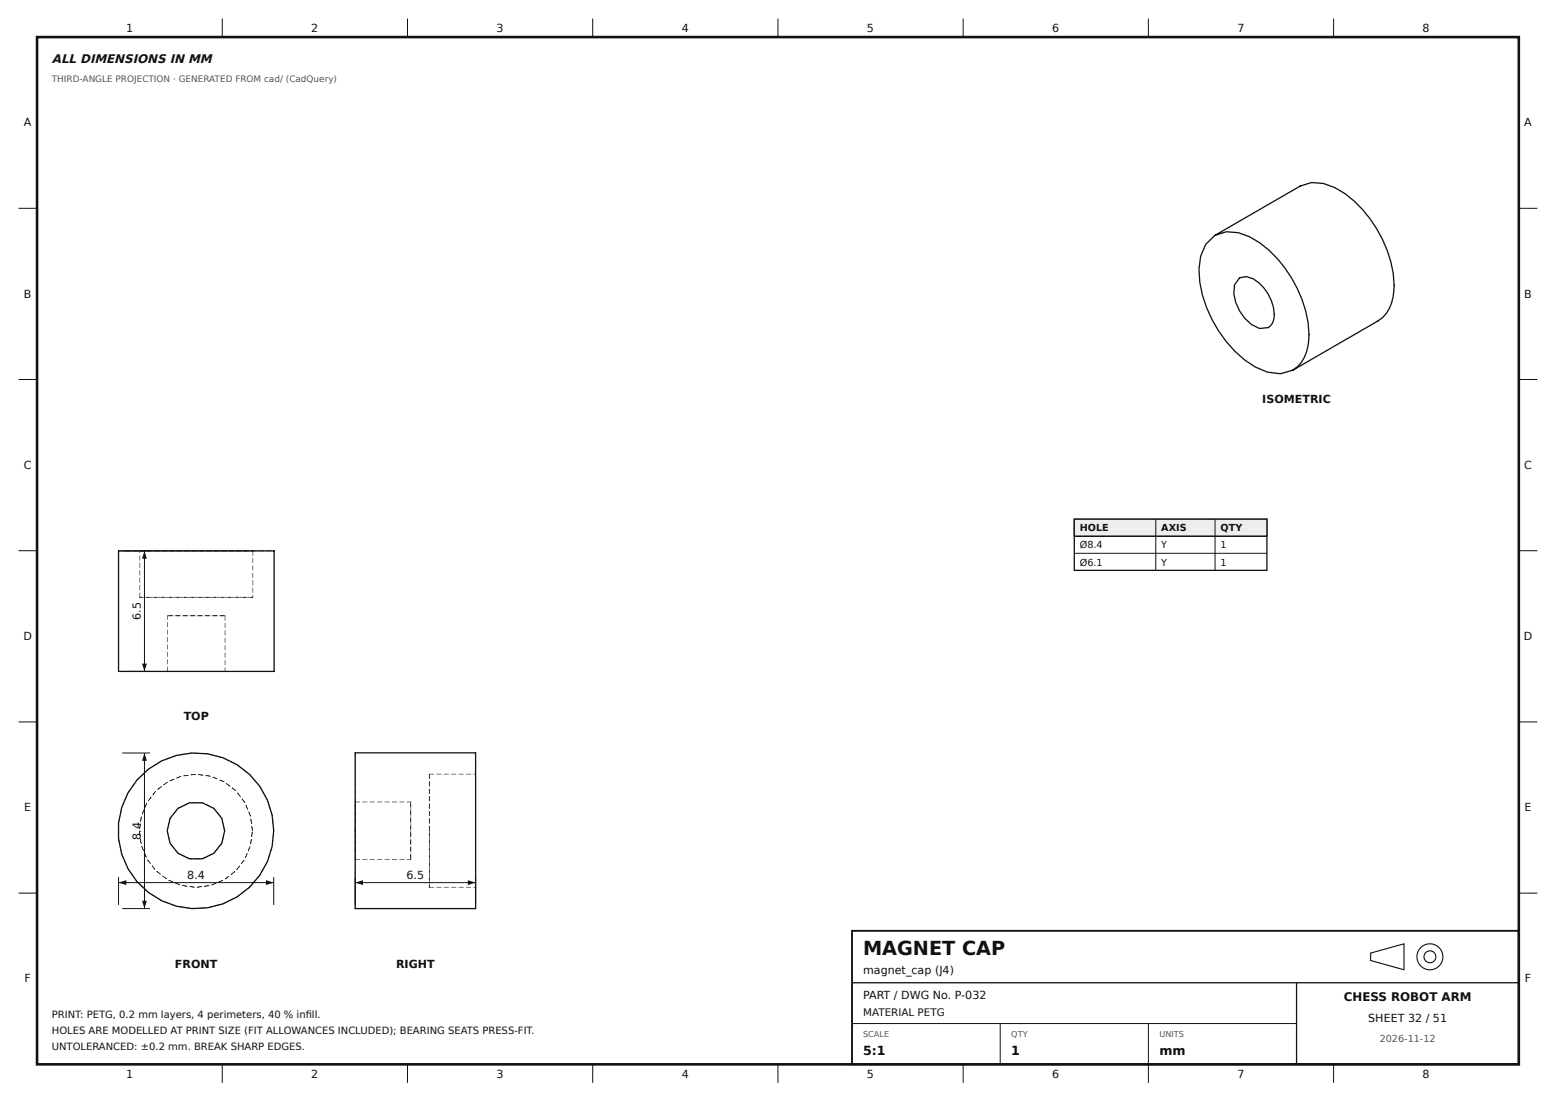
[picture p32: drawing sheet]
<svg xmlns="http://www.w3.org/2000/svg" width="420mm" height="297mm" viewBox="0 0 420 297" stroke-linecap="round" stroke-linejoin="round" font-family="sans-serif">
<defs><g id="words">
<text font-size="5.2" fill="#111" x="232.9" y="257.6">MAGNET CAP</text>
<g font-size="3.4" fill="#111">
<text x="232.9" y="284.7">5:1</text>
<text x="272.9" y="284.7">1</text>
<text x="312.9" y="284.7">mm</text>
</g>
<text font-size="3.3" fill="#111" x="14" y="17">ALL DIMENSIONS IN MM</text>
<text font-size="3.2" fill="#111" x="362.7" y="270.1">CHESS ROBOT ARM</text>
<g font-size="3" fill="#111">
<text x="34" y="8.6">1</text>
<text x="84" y="8.6">2</text>
<text x="134" y="8.6">3</text>
<text x="184" y="8.6">4</text>
<text x="234" y="8.6">5</text>
<text x="284" y="8.6">6</text>
<text x="334" y="8.6">7</text>
<text x="383.9" y="8.6">8</text>
<text x="6.5" y="34.1">A</text>
<text x="411.4" y="34.1">A</text>
<text x="6.5" y="80.3">B</text>
<text x="411.4" y="80.3">B</text>
<text x="340.6" y="108.8">ISOMETRIC</text>
<text x="6.4" y="126.5">C</text>
<text x="411.3" y="126.5">C</text>
<text x="38" y="167.3" transform="rotate(-90 38 167.3)">6.5</text>
<text x="6.3" y="172.7">D</text>
<text x="411.2" y="172.7">D</text>
<text x="49.6" y="194.1">TOP</text>
<text x="6.5" y="218.8">E</text>
<text x="411.4" y="218.8">E</text>
<text x="38" y="226.5" transform="rotate(-90 38 226.5)">8.4</text>
<text x="50.6" y="237.1">8.4</text>
<text x="109.7" y="237.1">6.5</text>
<text x="47.2" y="261.1">FRONT</text>
<text x="106.9" y="261.1">RIGHT</text>
<text x="232.9" y="262.7">magnet_cap (J4)</text>
<text x="6.6" y="265">F</text>
<text x="232.9" y="269.6">PART / DWG No. P-032</text>
<text x="411.5" y="265">F</text>
<text x="369.3" y="275.6">SHEET 32 / 51</text>
<text x="34" y="290.9">1</text>
<text x="84" y="290.9">2</text>
<text x="134" y="290.9">3</text>
<text x="184" y="290.9">4</text>
<text x="234" y="290.9">5</text>
<text x="284" y="290.9">6</text>
<text x="334" y="290.9">7</text>
<text x="383.9" y="290.9">8</text>
</g>
<text font-size="2.8" fill="#111" x="232.9" y="274.1">MATERIAL PETG</text>
<g font-size="2.7" fill="#111">
<text x="14" y="274.7">PRINT: PETG, 0.2 mm layers, 4 perimeters, 40 % infll.</text>
<text x="82.5" y="274.7">i</text>
<text x="14" y="278.9">HOLES ARE MODELLED AT PRINT SIZE (FIT ALLOWANCES INCLUDED); BEARING SEATS PRESS-FIT.</text>
<text x="14" y="283.1">UNTOLERANCED: ±0.2 mm. BREAK SHARP EDGES.</text>
</g>
<g font-size="2.6" fill="#111">
<text x="291.4" y="143.4">HOLE</text>
<text x="313.4" y="143.4">AXIS</text>
<text x="329.4" y="143.4">QTY</text>
<text x="291.4" y="148">Ø8.4</text>
<text x="313.4" y="148">Y</text>
<text x="329.4" y="148">1</text>
<text x="291.4" y="152.6">Ø6.1</text>
<text x="313.4" y="152.6">Y</text>
<text x="329.4" y="152.6">1</text>
</g>
<text font-size="2.6" fill="#555" x="372.4" y="281.1">2026-11-12</text>
<text font-size="2.4" fill="#555" x="14" y="22">THIRD-ANGLE PROJECTION · GENERATED FROM cad/ (CadQuery)</text>
<g font-size="2.2" fill="#555">
<text x="232.9" y="279.6">SCALE</text>
<text x="272.9" y="279.6">QTY</text>
<text x="312.9" y="279.6">UNITS</text>
</g>
</g></defs>
<path d="M10 10h399.9v277.1h-399.9z" fill="none" stroke="#111" stroke-width=".7" stroke-linecap="butt"/>
<g fill="none" stroke="#111" stroke-width=".27">
<path d="M60 5v5M110 5v5M160 5v5M209.9 5v5M259.9 5v5M309.9 5v5M359.9 5v5M5 56.2h5M409.9 56.2h5M5 102.4h5M409.9 102.4h5M5 148.6h5"/>
<path d="M409.9 148.6h5M5 194.8h5M409.9 194.8h5M5 240.9h5M409.9 240.9h5M229.9 276.1h120M269.9 276.1v11M309.9 276.1v16M60 287.1v5M110 287.1v5M160 287.1v5M209.9 287.1v5"/>
<path d="M259.9 287.1v5M359.9 287.1v5"/>
</g>
<path d="M229.9 251.1h180v36h-180z" fill="none" stroke="#111" stroke-width=".5"/>
<path d="M229.9 265.1h180M349.9 265.1v22" fill="none" stroke="#111" stroke-width=".35"/>
<g fill="none" stroke="#111" stroke-width=".3">
<path d="M369.9 257.1l9-2.5v7l-9-2.5z"/>
<circle cx="385.9" cy="258.1" r="3.5"/>
<circle cx="385.9" cy="258.1" r="1.6"/>
</g>
<path d="M73.7 222.9h.1l.1 1.3zM73.5 220.9h.1l.1 1.3zM73.1 218.9l.4 1.3zM72.5 217l.4 1.3zM71.8 215.2l.5 .6v.6zM70.8 213.4l.7 1.2zM69.8 211.7l.4 .4 .3 .8zM68.5 210.2l.9 1zM67.1 208.7l.3 .1 .7 .9zM65.5 207.5l1.1 .8zM63.9 206.3l1.1 .8zM62.2 205.4l1.2 .6zM60.4 204.5l1.2 .6zM58.4 203.9l1.4 .4zM56.5 203.4l1.3 .4zM54.5 203.2l1.4 .1-1.3 .1zM52.5 203.1l1.4 .1-1.3 .1zM50.6 203.3l1.3-.2-1.3 .3zM48.6 203.6l1.3-.2-1.2 .3zM46.7 204.1l1.2-.4-1.1 .5zM44.8 204.7l1.3-.3-1.2 .5zM43 205.6l1.2-.5-1.1 .6zM41.3 206.6l1.1-.6-1 .8zM39.6 207.8l1.1-.7-1 .8zM38.2 209.1l1-.8-.9 1zM36.9 210.4l.8-.7-.9 1zM36.3 211.2l.1 .1-.8 1zM35.2 212.9l.1 .1-.8 1zM34.2 214.6l.1 .1-.6 1.1zM33.4 216.4l.1 .1-.6 1.2zM32.7 218.3l.1 .1-.3 1.2zM32.3 220.2l.1 .1-.3 1.3zM31.9 222.2l.2 .1-.1 1.3zM31.9 224.2l.2 .1-.1 1.3zM31.9 226.2l.4 1.3zM32.3 228.1l.4 1.4zM32.8 230.1l.5 1.3zM33.5 232l.6 1.2zM34.3 233.8l.7 1.2-.6-.6zM35.3 235.5l.8 1.1zM36.5 237.1l.9 1.1-.5-.3zM37.8 238.6l1 1zM39.3 240l1 .9-.3-.1zM40.8 241.2l1.2 .8zM42.5 242.3l1.2 .7zM44.3 243.2l1.3 .5zM46.2 243.9l1.2 .5zM48.1 244.5l1.3 .2-1.3-.1zM50.1 244.8l1.3 .2-1.3-.1zM52 245h1.4l-1.3 .2zM54 244.9h1.4l-1.3 .2zM56 244.8l1.3-.2-1.2 .4zM58 244.3l1.3-.2-1.3 .4zM59.9 243.8l1.2-.4-.9 .5-.3 .1zM61.7 243l1.2-.5-1.1 .6zM63.5 242.1l1.1-.6-.6 .5-.4 .3zM65.1 240.9l1.1-.7-1 .9zM66.7 239.7l1-.8-.9 1zM68.9 237.4l.1 .1-.9 1zM70.2 235.9h.1l-.1 .3-.8 .7zM71.1 234.1l.2 .1-.7 1.1zM72.1 232.4l.1 .1-.7 1.1zM72.7 230.5h.1l-.4 1.3zM73.3 228.6h.1l-.4 1.2zM73.6 226.6h.1l-.2 1.3zM73.8 224.6h.1l-.2 1.3zM67.9 222.9h.2v1.3zM67.6 220.9h.2l.1 1.3zM67.1 219l.5 1.2zM66.3 217.1l.6 1.3zM65.3 215.4l.8 1.1zM64.1 213.9l.8 1zM62.6 212.5l1.1 .9zM61 211.3l1.1 .8zM59.3 210.4l1.2 .5zM57.4 209.6l1.3 .6zM55.5 209.1l1.3 .3-1.3-.1zM53.5 208.9l1.3 .2-1.2-.1zM51.5 209l1.4-.1-1.3 .2zM49.5 209.2l1.4-.1-1.3 .3zM47.6 209.8l1.3-.4-1.2 .6zM45.8 210.6l1.2-.4-1.1 .5zM44.1 211.7l1.1-.8-1 .9zM42.5 212.9l1.1-.7-.9 .8zM41.9 213.4l.2 .1-.9 1zM40.7 215l.2 .1-.9 1zM39.5 216.6l.2 .1-.6 1.2zM38.8 218.5l.1 .1-.6 1.1zM38.1 220.3l.1 .1-.2 1.3zM37.8 222.3l.2 .1-.3 1.2zM37.6 224.3h.1l.1 1.3zM37.8 226.3h.2l.1 1.3zM38.2 228.2l.5 1.3zM38.9 230.1l.6 1.2zM39.8 231.9l.8 1.1zM41 233.5l.8 1.1zM42.3 235l1 .9zM43.8 236.2l1.1 .9zM45.5 237.4l1.2 .5zM47.3 238.2l1.3 .5zM49.2 238.8l1.3 .3-1.3-.1zM51.2 239.1l1.3 .2h-1.3zM53.1 239.3l1.4-.1-1.3 .2zM55.1 239l1.4-.1-1.3 .3zM57.1 238.7l1.2-.5-1.1 .6zM58.9 237.9l1.3-.4-1.2 .5zM60.7 237l1.1-.7-.9 .9zM62.3 235.8l1.1-.7-1 .9zM64.6 233.6l.1 .1-.9 1zM65.8 232l.1 .1-.8 1zM66.6 230.2l.2 .1-.6 1.1zM67.4 228.3l.1 .1-.5 1.2zM67.8 226.4l.1 .1-.3 1.2zM68 224.4l.2 .1-.3 1.2zM67.9 222.9h.2v1.3zM67.6 220.9h.2l.1 1.3zM67.1 219l.5 1.2zM66.3 217.1l.6 1.3zM65.3 215.4l.8 1.1zM64.1 213.9l.8 1zM62.6 212.5l1.1 .9zM61 211.3l1.1 .8zM59.3 210.4l1.2 .5zM57.4 209.6l1.3 .6zM55.5 209.1l1.3 .3-1.3-.1zM53.5 208.9l1.3 .2-1.2-.1zM51.5 209l1.4-.1-1.3 .2zM49.5 209.2l1.4-.1-1.3 .3zM47.6 209.8l1.3-.4-1.2 .6zM45.8 210.6l1.2-.4-1.1 .5zM44.1 211.7l1.1-.8-1 .9zM42.5 212.9l1.1-.7-.9 .8zM41.9 213.4l.2 .1-.9 1zM40.7 215l.2 .1-.9 1zM39.5 216.6l.2 .1-.6 1.2zM38.8 218.5l.1 .1-.6 1.1zM38.1 220.3l.1 .1-.2 1.3zM37.8 222.3l.2 .1-.3 1.2zM37.6 224.3h.1l.1 1.3zM37.8 226.3h.2l.1 1.3zM38.2 228.2l.5 1.3zM38.9 230.1l.6 1.2zM39.8 231.9l.8 1.1zM41 233.5l.8 1.1zM42.3 235l1 .9zM43.8 236.2l1.1 .9zM45.5 237.4l1.2 .5zM47.3 238.2l1.3 .5zM49.2 238.8l1.3 .3-1.3-.1zM51.2 239.1l1.3 .2h-1.3zM53.1 239.3l1.4-.1-1.3 .2zM55.1 239l1.4-.1-1.3 .3zM57.1 238.7l1.2-.5-1.1 .6zM58.9 237.9l1.3-.4-1.2 .5zM60.7 237l1.1-.7-.9 .9zM62.3 235.8l1.1-.7-1 .9zM64.6 233.6l.1 .1-.9 1zM65.8 232l.1 .1-.8 1zM66.6 230.2l.2 .1-.6 1.1zM67.4 228.3l.1 .1-.5 1.2zM67.8 226.4l.1 .1-.3 1.2zM68 224.4l.2 .1-.3 1.2zM60.3 222.9l.3 1.3zM59.9 220.9l.3 1.4zM58.7 219.3l.9 1.1zM57.4 217.9l.4 .1 .5 .8zM55.6 217l1.2 .6zM53.7 216.5h.9l.4 .2h-1.2zM51.7 216.5l1.3 .1-1.2 .1zM49.8 217.1l1.3-.5-1.2 .7zM48 218l1.3-.5-1.2 .6zM47.5 218.6l.1 .1-.8 1zM46.3 220.2h.1l-.5 .6-.1 .5v-.6zM45.5 222l.2 .1-.4 1.2zM45.1 223.9l.2 .1-.2 .1 .3 1.1zM45.5 225.9l.3 1.3zM46.1 227.7l.9 1.1zM47.3 229.3l.9 1-.2-.1zM48.8 230.5l1.3 .7zM50.7 231.4l.5 .3h.7l-.8 .1zM52.6 231.6l1.4 .1-1.3 .1zM54.6 231.6l1.2-.5-1.1 .6zM56.4 230.7l1.2-.5-1.1 .7zM58.8 228.7l.1 .1-.9 1zM59.9 227.1h.1l-.1 .4-.6 .7 .6-.7zM60.3 225.1l.2 .1-.4 1.2zM60.6 224.1h.1l-.1 .4z" fill="#333"/>
<g fill="none" stroke="#111" stroke-width=".35">
<circle cx="52.9" cy="224.1" r="21"/>
<circle cx="52.9" cy="224.1" r="7.8"/>
</g>
<path d="M31.9 148.5l1.4 .1-1.3 .1zM33.9 148.5l1.4 .1-1.3 .1zM35.9 148.5l1.4 .1-1.3 .1zM37.9 148.5l1.4 .1-1.3 .1zM39.9 148.5l1.4 .1-1.3 .1zM41.9 148.5l1.4 .1-1.3 .1zM43.9 148.5l1.4 .1-1.3 .1zM45.9 148.5l1.4 .1-1.3 .1zM47.9 148.5l1.4 .1-1.3 .1zM49.9 148.5l1.4 .1-1.3 .1zM51.9 148.5l1.4 .1-1.3 .1zM53.9 148.5l1.4 .1-1.3 .1zM55.9 148.5l1.4 .1-1.3 .1zM57.9 148.5l1.4 .1-1.3 .1zM59.9 148.5l1.4 .1-1.3 .1zM61.9 148.5l1.4 .1-1.3 .1zM63.9 148.5l1.4 .1-1.3 .1zM65.9 148.5l1.4 .1-1.3 .1zM67.9 148.5l1.4 .1-1.3 .1zM69.9 148.5l1.4 .1-1.3 .1zM71.9 148.5l1.4 .1-1.3 .1zM31.9 181.1h1.4l-1.3 .1zM33.9 181.1h1.4l-1.3 .1zM35.9 181.1h1.4l-1.3 .1zM37.9 181.1h1.4l-1.3 .1zM39.9 181.1h1.4l-1.3 .1zM41.9 181.1h1.4l-1.3 .1zM43.9 181.1h1.4l-1.3 .1zM45.9 181.1h1.4l-1.3 .1zM47.9 181.1h1.4l-1.3 .1zM49.9 181.1h1.4l-1.3 .1zM51.9 181.1h1.4l-1.3 .1zM53.9 181.1h1.4l-1.3 .1zM55.9 181.1h1.4l-1.3 .1zM57.9 181.1h1.4l-1.3 .1zM59.9 181.1h1.4l-1.3 .1zM61.9 181.1h1.4l-1.3 .1zM63.9 181.1h1.4l-1.3 .1zM65.9 181.1h1.4l-1.3 .1zM67.9 181.1h1.4l-1.3 .1zM69.9 181.1h1.4l-1.3 .1zM71.9 181.1h1.4l-1.3 .1zM67 148.5l1.3 .1-1.3 .1zM65 148.5l1.3 .1-1.3 .1zM63 148.5l1.3 .1-1.3 .1zM61 148.5l1.3 .1-1.3 .1zM59 148.5l1.3 .1-1.3 .1zM57 148.5l1.3 .1-1.3 .1zM55 148.5l1.3 .1-1.3 .1zM53 148.5l1.3 .1-1.3 .1zM51 148.5l1.3 .1-1.3 .1zM49 148.5l1.3 .1-1.3 .1zM47 148.5l1.3 .1-1.3 .1zM45 148.5l1.3 .1-1.3 .1zM43 148.5l1.3 .1-1.3 .1zM41 148.5l1.3 .1-1.3 .1zM39 148.5l1.3 .1-1.3 .1zM37.7 148.5l.6 .1-.6 .1zM37.7 148.5l1.3 .1-1.3 .1zM39.7 148.5l1.3 .1-1.3 .1zM41.7 148.5l1.3 .1-1.3 .1zM43.7 148.5l1.3 .1-1.3 .1zM45.7 148.5l1.3 .1-1.3 .1zM47.7 148.5l1.3 .1-1.3 .1zM49.7 148.5l1.3 .1-1.3 .1zM51.7 148.5l1.3 .1-1.3 .1zM53.7 148.5l1.3 .1-1.3 .1zM55.7 148.5l1.3 .1-1.3 .1zM57.7 148.5l1.3 .1-1.3 .1zM59.7 148.5l1.3 .1-1.3 .1zM61.7 148.5l1.3 .1-1.3 .1zM63.7 148.5l1.3 .1-1.3 .1zM65.7 148.5l1.3 .1-1.3 .1zM67.7 148.5l.6 .1-.6 .1zM59.5 181.1h1.3l-1.3 .1zM57.5 181.1h1.3l-1.3 .1zM55.5 181.1h1.3l-1.3 .1zM53.5 181.1h1.3l-1.3 .1zM51.5 181.1h1.3l-1.3 .1zM49.5 181.1h1.3l-1.3 .1zM47.5 181.1h1.3l-1.3 .1zM45.5 181.1h1.3l-1.3 .1zM45.2 181.1h1.3l-1.3 .1zM47.2 181.1h1.3l-1.3 .1zM49.2 181.1h1.3l-1.3 .1zM51.2 181.1h1.3l-1.3 .1zM53.2 181.1h1.3l-1.3 .1zM55.2 181.1h1.3l-1.3 .1zM57.2 181.1h1.3l-1.3 .1zM59.2 181.1h1.3l-1.3 .1zM68.2 148.5l.1 .1-.1 1.3zM68.2 150.6h.1l-.1 1.3zM68.2 152.6h.1l-.1 1.3zM68.2 154.6h.1l-.1 1.3zM68.2 156.6h.1l-.1 1.3zM68.2 158.6h.1l-.1 1.3zM68.2 160.6h.1l-.1 .6zM67 161.1h1.3l-1.3 .1zM65 161.1h1.3l-1.3 .1zM63 161.1h1.3l-1.3 .1zM61 161.1h1.3l-1.3 .1zM59 161.1h1.3l-1.3 .1zM57 161.1h1.3l-1.3 .1zM55 161.1h1.3l-1.3 .1zM53 161.1h1.3l-1.3 .1zM51 161.1h1.3l-1.3 .1zM49 161.1h1.3l-1.3 .1zM47 161.1h1.3l-1.3 .1zM45 161.1h1.3l-1.3 .1zM43 161.1h1.3l-1.3 .1zM41 161.1h1.3l-1.3 .1zM39 161.1h1.3l-1.3 .1zM37.7 161.1h.6l-.6 .1zM37.7 161.1h1.3l-1.3 .1zM39.7 161.1h1.3l-1.3 .1zM41.7 161.1h1.3l-1.3 .1zM43.7 161.1h1.3l-1.3 .1zM45.7 161.1h1.3l-1.3 .1zM47.7 161.1h1.3l-1.3 .1zM49.7 161.1h1.3l-1.3 .1zM51.7 161.1h1.3l-1.3 .1zM53.7 161.1h1.3l-1.3 .1zM55.7 161.1h1.3l-1.3 .1zM57.7 161.1h1.3l-1.3 .1zM59.7 161.1h1.3l-1.3 .1zM61.7 161.1h1.3l-1.3 .1zM63.7 161.1h1.3l-1.3 .1zM65.7 161.1h1.3l-1.3 .1zM67.7 161.1h.6l-.6 .1zM60.7 166.1h.1l-.1 1.3zM60.7 168.1h.1l-.1 1.3zM60.7 170.1h.1l-.1 1.3zM60.7 172.1h.1l-.1 1.3zM60.7 174.1h.1l-.1 1.3zM60.7 176.1h.1l-.1 1.3zM60.7 178.1h.1l-.1 1.3zM60.7 180.1h.1l-.1 1.1zM59.5 166.1h1.3l-1.3 .1zM57.5 166.1h1.3l-1.3 .1zM55.5 166.1h1.3l-1.3 .1zM53.5 166.1h1.3l-1.3 .1zM51.5 166.1h1.3l-1.3 .1zM49.5 166.1h1.3l-1.3 .1zM47.5 166.1h1.3l-1.3 .1zM45.5 166.1h1.3l-1.3 .1zM45.2 166.1h1.3l-1.3 .1zM47.2 166.1h1.3l-1.3 .1zM49.2 166.1h1.3l-1.3 .1zM51.2 166.1h1.3l-1.3 .1zM53.2 166.1h1.3l-1.3 .1zM55.2 166.1h1.3l-1.3 .1zM57.2 166.1h1.3l-1.3 .1zM59.2 166.1h1.3l-1.3 .1zM37.7 159.9h.1l-.1 1.3zM37.7 157.9h.1l-.1 1.3zM37.7 155.9h.1l-.1 1.3zM37.7 153.9h.1l-.1 1.3zM37.7 151.9h.1l-.1 1.3zM37.7 149.9h.1l-.1 1.3zM37.7 148.5l.1 .1-.1 .6zM45.2 179.9h.1l-.1 1.3zM45.2 177.9h.1l-.1 1.3zM45.2 175.9h.1l-.1 1.3zM45.2 173.9h.1l-.1 1.3zM45.2 171.9h.1l-.1 1.3zM45.2 169.9h.1l-.1 1.3zM45.2 167.9h.1l-.1 1.3zM45.2 166.1h.1l-.1 1.1z" fill="#333"/>
<path d="M32 148.6h42v32.5h-42z" fill="none" stroke="#111" stroke-width=".35"/>
<path d="M128.3 203l.1 .1v1.3zM128.3 205l.1 .1v1.3zM128.3 207l.1 .1v1.3zM128.3 209l.1 .1v1.3zM128.3 211l.1 .1v1.3zM128.3 213l.1 .1v1.3zM128.3 215l.1 .1v1.3zM128.3 217l.1 .1v1.3zM128.3 219l.1 .1v1.3zM128.3 221l.1 .1v1.3zM128.3 223l.1 .1v1.3zM128.3 225l.1 .1v1.3zM128.3 227l.1 .1v1.3zM128.3 229l.1 .1v1.3zM128.3 231l.1 .1v1.3zM128.3 233l.1 .1v1.3zM128.3 235l.1 .1v1.3zM128.3 237l.1 .1v1.3zM128.3 239l.1 .1v1.3zM128.3 241l.1 .1v1.3zM128.3 243l.1 .1v1.3zM95.8 203l.2 .1-.1 1.3zM95.8 205l.2 .1-.1 1.3zM95.8 207l.2 .1-.1 1.3zM95.8 209l.2 .1-.1 1.3zM95.8 211l.2 .1-.1 1.3zM95.8 213l.2 .1-.1 1.3zM95.8 215l.2 .1-.1 1.3zM95.8 217l.2 .1-.1 1.3zM95.8 219l.2 .1-.1 1.3zM95.8 221l.2 .1-.1 1.3zM95.8 223l.2 .1-.1 1.3zM95.8 225l.2 .1-.1 1.3zM95.8 227l.2 .1-.1 1.3zM95.8 229l.2 .1-.1 1.3zM95.8 231l.2 .1-.1 1.3zM95.8 233l.2 .1-.1 1.3zM95.8 235l.2 .1-.1 1.3zM95.8 237l.2 .1-.1 1.3zM95.8 239l.2 .1-.1 1.3zM95.8 241l.2 .1-.1 1.3zM95.8 243l.2 .1-.1 1.3zM128.3 222.8l.1 .1v1.3zM128.3 220.8l.1 .1v1.3zM128.3 218.8l.1 .1v1.3zM128.3 216.8l.1 .1v1.3zM128.3 214.8l.1 .1v1.3zM128.3 212.8l.1 .1v1.3zM128.3 210.8l.1 .1v1.3zM128.3 208.8l.1 .1v1.3zM128.3 208.8h.1v1.3zM128.3 210.8h.1v1.3zM128.3 212.8h.1v1.3zM128.3 214.8h.1v1.3zM128.3 216.8h.1v1.3zM128.3 218.8h.1v1.3zM128.3 220.8h.1v1.3zM128.3 222.8h.1v1.3zM128.3 224.8h.1v1.3zM128.3 226.8h.1v1.3zM128.3 228.8h.1v1.3zM128.3 230.8h.1v1.3zM128.3 232.8h.1v1.3zM128.3 234.8l.1 .1v1.2zM128.3 236.8l.1 .1v1.2zM128.3 238.8l.1 .1v.5zM128.3 238.1l.1 .1v1.2zM128.3 236.1l.1 .1v1.2zM128.3 234.1h.1v1.3zM128.3 232.1h.1v1.3zM128.3 230.1h.1v1.3zM128.3 228.1h.1v1.3zM128.3 226.1h.1v1.3zM128.3 224.1h.1v1.3zM95.8 222.8l.2 .1-.1 1.3zM95.8 220.8l.2 .1-.1 1.3zM95.8 218.8l.2 .1-.1 1.3zM95.8 216.8l.2 .1-.1 1.3zM95.8 216.3h.2l-.1 1.3zM95.8 218.3h.2l-.1 1.3zM95.8 220.3h.2l-.1 1.3zM95.8 222.3h.2l-.1 1.3zM95.8 224.3h.2l-.1 1.3zM95.8 226.3h.2l-.1 1.3zM95.8 228.3h.2l-.1 1.3zM95.8 230.3h.2l-.1 1.3zM95.8 230.6h.2l-.1 1.3zM95.8 228.6h.2l-.1 1.3zM95.8 226.6h.2l-.1 1.3zM95.8 224.6h.2l-.1 1.3zM115.8 222.8l.2 .1-.1 1.3zM115.8 220.8l.2 .1-.1 1.3zM115.8 218.8l.2 .1-.1 1.3zM115.8 216.8l.2 .1-.1 1.3zM115.8 214.8l.2 .1-.1 1.3zM115.8 212.8l.2 .1-.1 1.3zM115.8 210.8l.2 .1-.1 1.3zM115.8 208.8l.2 .1-.1 1.3zM115.8 208.8h.2l-.1 1.3zM115.8 210.8h.2l-.1 1.3zM115.8 212.8h.2l-.1 1.3zM115.8 214.8h.2l-.1 1.3zM115.8 216.8h.2l-.1 1.3zM115.8 218.8h.2l-.1 1.3zM115.8 220.8h.2l-.1 1.3zM115.8 222.8h.2l-.1 1.3zM115.8 224.8h.2l-.1 1.3zM115.8 226.8h.2l-.1 1.3zM115.8 228.8h.2l-.1 1.3zM115.8 230.8h.2l-.1 1.3zM115.8 232.8h.2l-.1 1.3zM115.8 234.8l.2 .1-.1 1.2zM115.8 236.8l.2 .1-.1 1.2zM115.8 238.8l.2 .1-.1 .5zM115.8 238.1l.2 .1-.1 1.2zM115.8 236.1l.2 .1-.1 1.2zM115.8 234.1h.2l-.1 1.3zM115.8 232.1h.2l-.1 1.3zM115.8 230.1h.2l-.1 1.3zM115.8 228.1h.2l-.1 1.3zM115.8 226.1h.2l-.1 1.3zM115.8 224.1h.2l-.1 1.3zM110.8 222.8l.2 .1-.1 1.3zM110.8 220.8l.2 .1-.1 1.3zM110.8 218.8l.2 .1-.1 1.3zM110.8 216.8l.2 .1-.1 1.3zM110.8 216.3h.2l-.1 1.3zM110.8 218.3h.2l-.1 1.3zM110.8 220.3h.2l-.1 1.3zM110.8 222.3h.2l-.1 1.3zM110.8 224.3h.2l-.1 1.3zM110.8 226.3h.2l-.1 1.3zM110.8 228.3h.2l-.1 1.3zM110.8 230.3h.2l-.1 1.3zM110.8 230.6h.2l-.1 1.3zM110.8 228.6h.2l-.1 1.3zM110.8 226.6h.2l-.1 1.3zM110.8 224.6h.2l-.1 1.3zM115.8 239.3l1.4 .1h-1.3zM117.8 239.3l1.3 .1h-1.2zM119.8 239.3l1.3 .1h-1.2zM121.8 239.3l1.3 .1h-1.2zM123.8 239.3l1.3 .1h-1.2zM125.8 239.3l1.3 .1h-1.2zM127.8 239.3l.6 .1h-.5zM115.8 208.8h1.4l-1.3 .1zM117.8 208.8h1.3l-1.2 .1zM119.8 208.8h1.3l-1.2 .1zM121.8 208.8h1.3l-1.2 .1zM123.8 208.8h1.3l-1.2 .1zM125.8 208.8h1.3l-1.2 .1zM127.8 208.8h.6l-.5 .1zM95.8 231.8h1.4l-1.3 .1zM97.8 231.8h1.4l-1.3 .1zM99.8 231.8h1.4l-1.3 .1zM101.8 231.8h1.4l-1.3 .1zM103.8 231.8h1.4l-1.3 .1zM105.8 231.8h1.4l-1.3 .1zM107.8 231.8h1.4l-1.3 .1zM109.8 231.8h1.2l-1.1 .1zM95.8 216.3h1.4l-1.3 .1zM97.8 216.3h1.4l-1.3 .1zM99.8 216.3h1.4l-1.3 .1zM101.8 216.3h1.4l-1.3 .1zM103.8 216.3h1.4l-1.3 .1zM105.8 216.3h1.4l-1.3 .1zM107.8 216.3h1.4l-1.3 .1zM109.8 216.3h1.2l-1.1 .1z" fill="#333"/>
<path d="M95.9 203.1h32.5v42h-32.5z" fill="none" stroke="#111" stroke-width=".35"/>
<path d="M32 236.6v7.5M32 238.1h41.9M73.9 236.6v7.5" fill="none" stroke="#111" stroke-width=".27"/>
<g fill="#111">
<path d="M71.8 237.5l2.1 .6-2.1 .7z"/>
<path d="M32 238.1l2.1-.6v1.3z"/>
</g>
<path d="M33 203.1h7.5M39 203.1v42M33 245.1h7.5" fill="none" stroke="#111" stroke-width=".27"/>
<g fill="#111">
<path d="M39 203.1l.6 2.1h-1.3z"/>
<path d="M38.3 243h1.3l-.6 2.1z"/>
</g>
<path d="M33 148.6h7.5M39 148.6v32.5M33 181.1h7.5" fill="none" stroke="#111" stroke-width=".27"/>
<g fill="#111">
<path d="M39 148.6l.6 2.1h-1.3z"/>
<path d="M38.3 179h1.3l-.6 2.1z"/>
</g>
<path d="M95.9 236.6v7.5M95.9 238.1h32.5M128.4 236.6v7.5" fill="none" stroke="#111" stroke-width=".27"/>
<g fill="#111">
<path d="M126.3 237.5l2.1 .6-2.1 .7z"/>
<path d="M95.9 238.1l2.1-.6v1.3z"/>
</g>
<path d="M327.9 63.5l23-13.3 3.1-1a16.4 16.4 0 0 1 11.5 5 33.3 33.3 0 0 1 10.7 22.8 11.8 11.8 0 0 1-3 8.6l-1.3 1-23 13.3M327.9 63.5l3.1-1a16.4 16.4 0 0 1 11.5 5 33.3 33.3 0 0 1 10.8 22.7 11.7 11.7 0 0 1-3.1 8.7l-1.3 1M327.9 63.5l-2.5 2.4-1.4 3.2a25.3 25.3 0 0 0 3.1 17.1 31.6 31.6 0 0 0 11.7 12.8l3.3 1.4 3.5 .4 3.3-.9M334.5 74.9l1.9-.3a9.8 9.8 0 0 1 6.7 6.5 7.5 7.5 0 0 1 .3 6.1l-1.1 1.2-2.4 .2a11.1 11.1 0 0 1-6.7-11.7zM289.9 140.1h52v13.8h-52z" fill="none" stroke="#111" stroke-width=".35"/>
<path d="M289.9 140.1h52v4.6h-52z" fill="#eee"/>
<path d="M289.9 140.1h52v4.6h-52z" fill="none" stroke="#111" stroke-width=".35"/>
<path d="M289.9 144.7h52M289.9 149.3h52M311.9 140.1v13.8M327.9 140.1v13.8" fill="none" stroke="#111" stroke-width=".27"/>
<use href="#words"/>
</svg>
